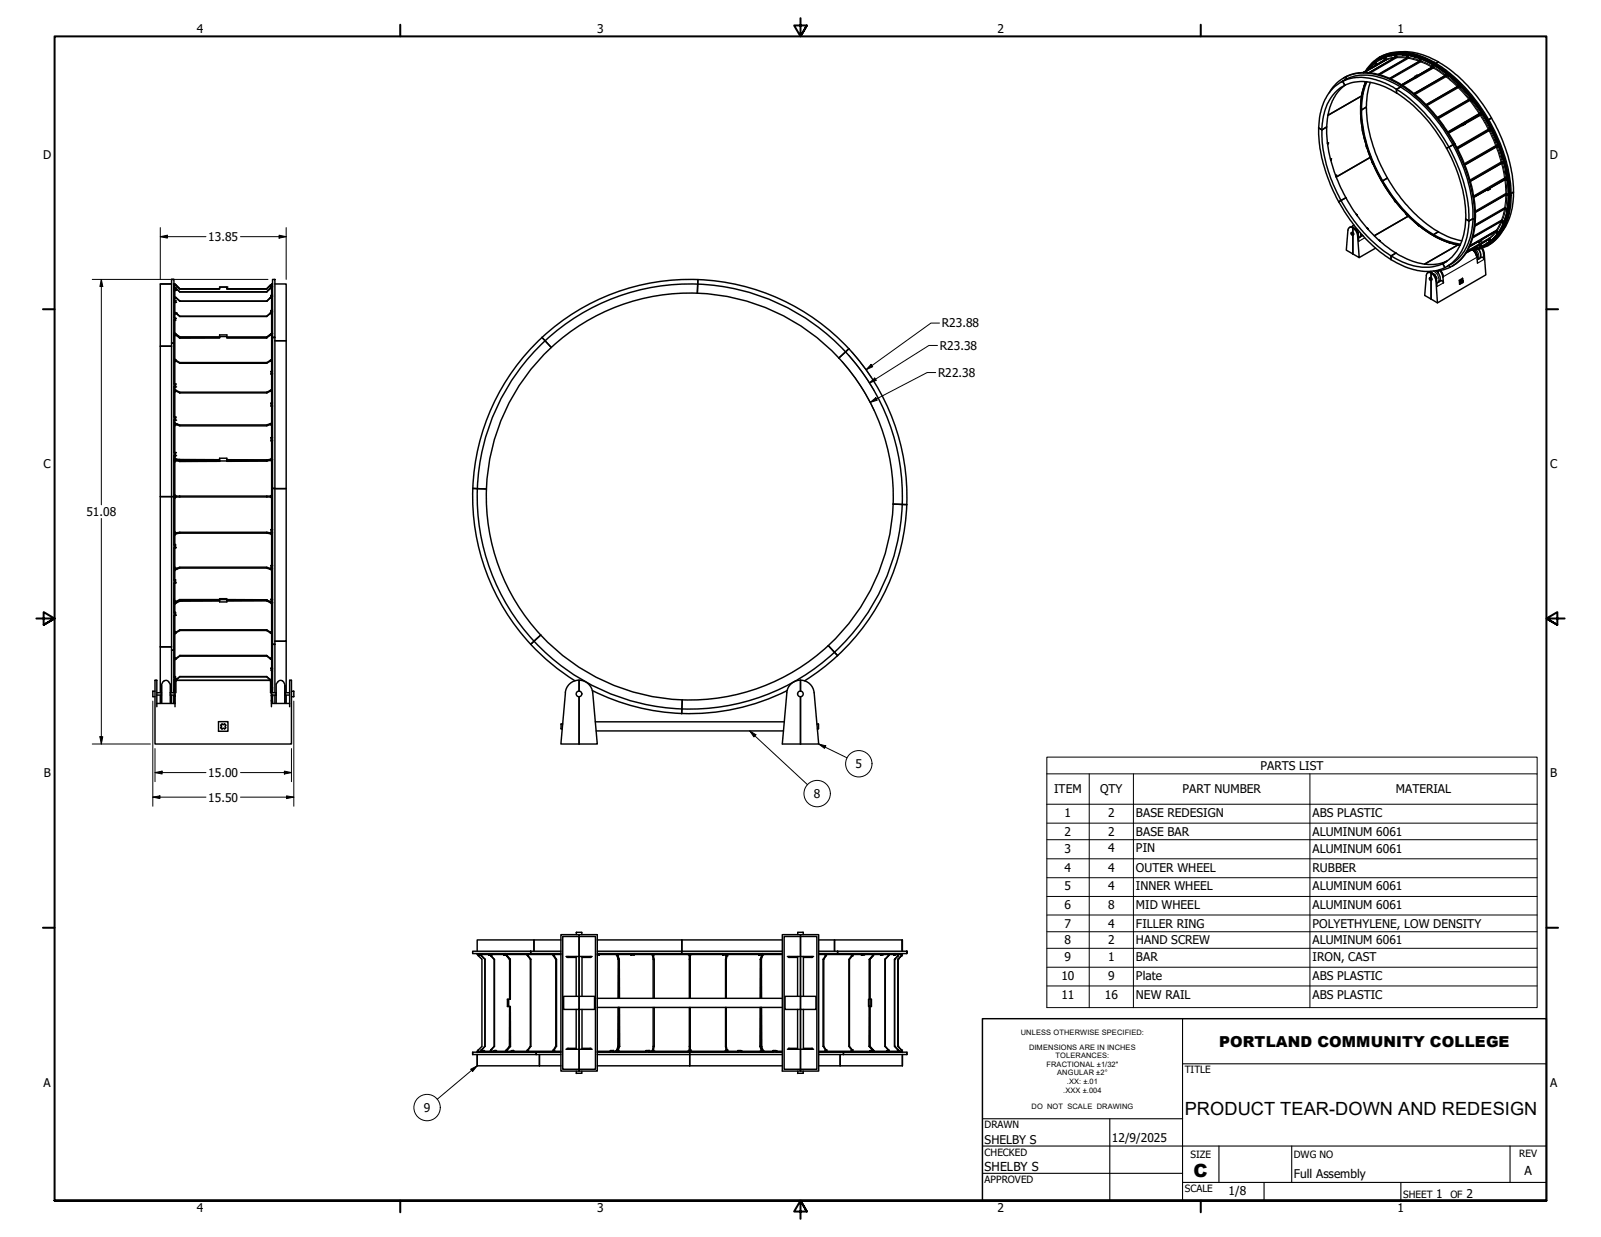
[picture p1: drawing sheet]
<svg xmlns="http://www.w3.org/2000/svg" width="559mm" height="432mm" viewBox="0 0 559 432" stroke-linecap="round" stroke-linejoin="round" font-family="sans-serif">
<defs><g id="words">
<g font-size="6.3">
<text x="413.5" y="389.4">PRODUCT TEAR-DOWN AND REDESIGN</text>
<text x="416.6" y="410.9">C</text>
</g>
<text font-size="5.3" x="425.5" y="365.4">PORTLAND COMMUNITY COLLEGE</text>
<g font-size="4.3">
<text x="343.7" y="408.7">SHELBY S</text>
<text x="532.1" y="410.2">A</text>
</g>
<g font-size="4.2">
<text x="68.7" y="11.7">4</text>
<text x="208.4" y="11.7">3</text>
<text x="348.1" y="11.7">2</text>
<text x="487.8" y="11.7">1</text>
<text x="15.1" y="55.5">D</text>
<text x="540.9" y="55.5">D</text>
<text x="72.7" y="84.1">13.85</text>
<text x="328.7" y="114.3">R23.88</text>
<text x="328" y="122.1">R23.38</text>
<text x="327.4" y="131.6">R22.38</text>
<text x="15.2" y="163.4">C</text>
<text x="541" y="163.4">C</text>
<text x="30.2" y="180.1">51.08</text>
<text x="298.6" y="268.1">5</text>
<text x="440" y="268.8">PARTS LIST</text>
<text x="15.3" y="271.4">B</text>
<text x="72.7" y="271.2">15.00</text>
<text x="541.1" y="271.4">B</text>
<text x="72.7" y="279.8">15.50</text>
<text x="284.1" y="278.6">8</text>
<text x="368" y="276.9">ITEM</text>
<text x="384" y="277">QTY</text>
<text x="412.7" y="276.9">PART NUMBER</text>
<text x="487.2" y="276.9">MATERIAL</text>
<text x="371.6" y="285.1">1</text>
<text x="386.8" y="285.2">2</text>
<text x="396.5" y="285.2">BASE REDESIGN</text>
<text x="458.1" y="285.2">ABS PLASTIC</text>
<text x="371.6" y="291.8">2</text>
<text x="386.8" y="291.8">2</text>
<text x="396.5" y="291.8">BASE BAR</text>
<text x="458.1" y="291.8">ALUMINUM 6061</text>
<text x="371.6" y="297.6">3</text>
<text x="386.8" y="297.6">4</text>
<text x="396.5" y="297.6">PIN</text>
<text x="458.1" y="297.6">ALUMINUM 6061</text>
<text x="371.6" y="304.2">4</text>
<text x="386.8" y="304.2">4</text>
<text x="396.5" y="304.2">OUTER WHEEL</text>
<text x="458.1" y="304.2">RUBBER</text>
<text x="371.6" y="310.8">5</text>
<text x="386.8" y="310.8">4</text>
<text x="396.5" y="310.8">INNER WHEEL</text>
<text x="458.1" y="310.8">ALUMINUM 6061</text>
<text x="371.6" y="317.4">6</text>
<text x="386.8" y="317.4">8</text>
<text x="396.5" y="317.4">MID WHEEL</text>
<text x="458.1" y="317.4">ALUMINUM 6061</text>
<text x="371.6" y="323.8">7</text>
<text x="386.8" y="323.8">4</text>
<text x="396.5" y="323.8">FILLER RING</text>
<text x="458.1" y="323.8">POLYETHYLENE, LOW DENSITY</text>
<text x="371.6" y="329.7">8</text>
<text x="386.8" y="329.7">2</text>
<text x="396.5" y="329.7">HAND SCREW</text>
<text x="458.1" y="329.7">ALUMINUM 6061</text>
<text x="371.6" y="335.5">9</text>
<text x="386.8" y="335.5">1</text>
<text x="396.5" y="335.5">BAR</text>
<text x="458.1" y="335.5">IRON, CAST</text>
<text x="370.5" y="342.1">10</text>
<text x="386.8" y="342.1">9</text>
<text x="396.5" y="342.1">Plate</text>
<text x="458.1" y="342.1">ABS PLASTIC</text>
<text x="370.5" y="348.6">11</text>
<text x="385.6" y="348.7">16</text>
<text x="396.5" y="348.6">NEW RAIL</text>
<text x="458.1" y="348.7">ABS PLASTIC</text>
<text x="15.2" y="379.3">A</text>
<text x="541" y="379.3">A</text>
<text x="148" y="388.2">9</text>
<text x="343.7" y="399.2">SHELBY S</text>
<text x="388.1" y="398.7">12/9/2025</text>
<text x="451.6" y="411.2">Full Assembly</text>
<text x="428.8" y="417">1/8</text>
<text x="501.3" y="418.3">1</text>
<text x="511.8" y="418.3">2</text>
<text x="68.7" y="423.2">4</text>
<text x="208.4" y="423.2">3</text>
<text x="348.1" y="423.2">2</text>
<text x="487.8" y="423.2">1</text>
</g>
<g font-size="3.5">
<text x="413.5" y="374.6">TITLE</text>
<text x="343.7" y="393.8">DRAWN</text>
<text x="343.7" y="403.4">CHECKED</text>
<text x="415.5" y="404.1">SIZE</text>
<text x="451.6" y="404.1">DWG NO</text>
<text x="530.3" y="404">REV</text>
<text x="343.7" y="412.9">APPROVED</text>
<text x="413.5" y="416.1">SCALE</text>
<text x="489.7" y="418.3">SHEET</text>
<text x="506.2" y="418.3">OF</text>
</g>
<g font-size="2.6">
<text x="356.3" y="361.4">UNLESS OTHERWISE SPECIFIED:</text>
<text x="359.2" y="366.5">DIMENSIONS ARE IN INCHES</text>
<text x="368.4" y="369.4">TOLERANCES:</text>
<text x="365.3" y="372.4">FRACTIONAL ±1/32&quot;</text>
<text x="369" y="375.4">ANGULAR ±2°</text>
<text x="371.1" y="381.4">.XXX ±.004</text>
<text x="372.4" y="378.4">.XX: ±.01</text>
<text x="360" y="387.3">DO NOT SCALE DRAWING</text>
</g>
</g></defs>
<!-- layer: Visible (ANSI) -->
<g fill="none" stroke="#000" stroke-width=".51">
<path d="M481.6 19.9l-.2 .2 .4 .7M481.6 19.9a18.1 18.1 0 0 1 17 .8l2 1.1M481.6 19.9l-.2 .2M483.5 19.9l-1.7 .9M483.5 19.9l-.1 .1M485.5 19.2h.4l-.4 .2zM485.5 19.3l-3.5 1.3M485.5 19.4l-2.1 .6M485.5 19.3l-2 .6M485.9 19.3l-.4 .1h.4M485.9 19.2h.2l-.2 .1M486 19.2l3.6-.1z"/>
<path d="M486 19.1l-.5 .1M487 19.4l.4-.2-.4 .2M487 19.4l-.3 .8-8.9 5.2M487 19.4h.1M487 19.4l-.1 .8-9.1 5.2M488.6 18.1a22.8 22.8 0 0 1 13.4 3.5M489.5 19.2h.4zM489.5 19.1l-3.6 .2M489.6 19l.3 .2h-.4zM489.6 19l-3.5 .2M490 19.1h.1M489.9 19.1l.2-.2-.1 .2"/>
<path d="M490 19.1l-.1 .1M490 19.1l3.8 .8M490 19.1l3.9 .7M490.1 18.9l-.5 .1M491.1 19.4l.4 .1-.3 .1M491.1 19.5h.1M491.1 19.5l.1 .1M491.1 19.5l-.3 .9M491.2 19.6l-.3 .8M493.9 19.8l.4 .1-.1 .2zM493.9 19.8h.6M494 19.7l-3.9-.6 3.8 .7"/>
<path d="M494.3 19.9l.2-.1-.2 .2M494.5 19.9l3.1 1.2 2.5 1.3M468.6 28.4a16.4 16.4 0 0 0-8.2 14l-.2 2.2M468.6 28.4a18.5 18.5 0 0 1 16.9 1.6l1.9 1.2M468.6 28.4l.8 1.4M469.4 29.8a15.6 15.6 0 0 0-7.8 12.6l-.2 2.9M469.4 29.8a17.1 17.1 0 0 1 15.4 1.2l2.6 1.4M469.6 29.7a17.3 17.3 0 0 0-6.5 13.9l-.1 .7M469.6 26.9l.4 .7-1.4 .8M469.6 26.9l-3 2.1-1.5 1.5-1.2 1.9M469.6 26.9a19.1 19.1 0 0 1 17.3 1.7l2 1.1M469.6 26.9l.4 .7"/>
<path d="M469.9 26.7l-1 .5M469.9 26.7a18.2 18.2 0 0 1 16.6 1.4l2.6 1.5M469.9 26.7l-.3 .2M470 27.6l-2.1 1.2M470 27.6a18.5 18.5 0 0 1 16.9 1.6l2 1.2M470 27.6l-1.4 .8M475 38.2l.2 .2M475.2 38.4a50.7 50.7 0 0 0 7.4 24.7M475.2 33l.1 .1M475.3 33.5a35.3 35.3 0 0 0 .3 11.8M475.3 32.6h.1M475.4 33.4a37.8 37.8 0 0 0 .3 11.9l-.7-7.1"/>
<path d="M475.4 32.6l.2 .1-.2 .4zM475.4 33.1l-.1 .4-11.8 6.8 11.8-6.8M475.4 33.1l-.1 .4M475.4 33.4l-.1 .1M475.4 33.1l-.4 5.1M475.4 33.1v.3M475.6 32.5l1-3.6-1 3v.8M475.7 32.6l-.3 .5M476.4 28.8l.1 .1M476.6 28.5l.2 .1-.3 .3zM476.9 37.4a53.2 53.2 0 0 0 7.4 24.8M476.9 37.4l-1.7 1"/>
<path d="M476.9 28.5l-.1 .1M476.9 28.6l-.2 .3M477.1 28.6l-1.4 4.2-.5 5.6M477.2 24.4l-.1 .2M477.3 24.5l-1.4 .8M477.3 24.5l-1.5 .8M477.4 24.4l-1.5 .9M477.4 24.1l-.3 .2M477.4 24.1l.1 .3M478.3 28.8l-1.1 4.3-.3 4.3M478.4 23.9l-1.1 .6M478.4 23.9l-.1-.3-.9 .5"/>
<path d="M480.1 22.1l-.1 .8-1.6 .9M480.1 22h.1M480.1 22l-.2 .9M480.4 21.9l-.3 .1M481.4 20.1a17.5 17.5 0 0 1 16.2 .4l2.7 1.4M481.4 20.1l-2.7 2-2.1 2.8M481.4 20.1l.4 .7M481.8 20.8l-.4-.4-.9 .6-2 1.7-1 1.3M481.8 20.2l.2 .4M482 20.6l-.3-.3a17.7 17.7 0 0 1 16.4 .7l2 1v.5l-2.5-1.4-3.2-1.2 3.3 1.3 2.6 1.4M482 20.6h.1M483 21.1l-4.6 2.8"/>
<path d="M483.1 21.1h-.1M483.2 21.1l-4.8 2.8M483.2 20.3h.1M483.2 20.3l-.1 .8M483.3 20.2l-.1 .9M483.4 20l-3.2 1.8-1.9 1.8-1.2 .7 .2 .2M483.4 20l-.2 .3M483.4 20v.1M483.4 20.2l-.2 .9M483.4 20.1h.3zM483.4 20.1v.1M483.4 20.1l-.2 .2"/>
<path d="M486.7 20.2h.2M487.4 32.4a53.3 53.3 0 0 1 17.5 19.4M487.4 31.2a53.7 53.7 0 0 1 18.3 20.2M487.4 31.2v1.2M488.9 30.4a55.7 55.7 0 0 1 18.2 20.1M488.9 29.7a56.8 56.8 0 0 1 18.7 20.7M488.9 29.7v.7l-1.5 .8M488.9 29.7v.7M488.9 30.4l-1.5 .8M489.1 29.6a55.4 55.4 0 0 1 18.7 20.6M489.1 29.6l-.2 .1M490.8 20.4l-9.7 5.6"/>
<path d="M490.8 20.4h.1M490.9 20.4l-9.7 5.6M493.7 27l-4.4 2.7 4.5-2.6 .2 .1 1-.8-1 .6M493.7 27l-4.4 2.6M493.7 26.7l.3 .3M493.9 20h.4M493.9 20l.4 .1M493.9 27.1l-4.5 2.6M494 27v.2M494.3 20h.1M494.3 20l2.6 1 3.4 1.7M495 26.4l-.4-.2-.9 .5v.3"/>
<path d="M495.1 21.5l.1 .1M495.2 21.5l-10.1 5.9M495.5 20.7v-.2l.4 .2h-.3M495.5 20.7l-.4 .8-10.1 5.9M495.5 20.7h.1M495.6 20.7l-.4 .8M499.5 23.6l.1 .1-4.7 2.7 4.8-2.6M499.5 23.6l-4.6 2.8M499.7 23.8l-4.7 2.7M500 22.8l-.1-.2 .4 .2M500 22.8l-.5 .8M500.1 22.9l-.5 .8"/>
<path d="M500.3 22.7l-.3 .1M500.3 22.9l-.6 .9M500.3 22.8l.2 .1h-.2M500.3 22.8v.1M500.3 22.7l5 3.4M500.3 22.7v.1M500.3 21.9a55.7 55.7 0 0 1 19 20M500.3 22.6l5 3.4M500.3 21.9v.7M500.3 22.6v.1M500.6 22.7l4.8 3.3M500.6 22.7l4.7 3.3"/>
<path d="M500.6 22.7v-.3a53.8 53.8 0 0 1 18.4 19.4l-.3 .1-4.5-6.7 3 4.2M500.6 21.8l-.3 .1v.7M500.6 21.8a54.9 54.9 0 0 1 19 20M500.6 21.8l-.3 .1M502 21.6a54.2 54.2 0 0 1 18.6 19.6M502 21.6l-.8 .5M504 26.6l.1 .1M504.6 25.9v-.2l.4 .3h-.4M504.6 25.9l-.6 .7-10.5 6.1M504.6 25.9v.1M504.6 26l-.5 .7-10.5 6.1M505.3 26l.3 .5z"/>
<path d="M505.3 26l.5 .2M505.7 26.4h.1M505.7 26.4l-.5-.2 .4 .3M505.7 26.4l.1-.2-.1 .2M505.7 26.4l4 3.7M505.8 26.4l4 3.6M508.3 30.5l.1 .1M509 29.8v-.3l.4 .5-.3-.1M509 29.8l-.6 .7-10.6 6.1M509 29.8l.1 .1M509.1 29.9l-.7 .7-10.5 6.1M509.6 30.2l.4 .3"/>
<path d="M509.7 30l.3 .5zM509.8 30l-4-3.6 4.4 4M510 30.5h.1M510 30.5l3.8 4.3M510.1 30.4l-.1 .1M510.2 30.4l3.6 4.3M510.2 30.4l3.7 4.3M512.4 35l.1 .1M512.5 35.1l-10.6 6.2M513.1 34.4v-.3l.4 .5-.3-.1M513.1 34.4l-.7 .6-10.6 6.1M513.1 34.4l.1 .1"/>
<path d="M513.2 34.5l-.7 .6M513.7 34.9l.1-.2 .4 .5-.2 .1zM513.7 34.9l.4 .3M513.8 34.7l.5 .4M514.1 35.2h.1M514.1 35.2l3 4.3M514.2 35.2l.1-.1-.2 .1M514.3 35.1l4.5 6.7M516.1 39.9l-.1 .1M516.8 39.4v-.2l.2 .4M516.8 39.4l-.7 .5M516.8 39.4l.3 .1"/>
<path d="M516.9 39.6l-.8 .5M517 39.8l-.8 .5M517 39.6l.3 .3-.3-.1M517 39.6v.2M517.1 39.5l5.1 9 .3 .5-.2 .1M517.1 39.5l-.1 .1M517.2 39.4l2.7 4.5 2.2 4.6M517.2 39.4l-.1 .1M460.2 44.6a52.4 52.4 0 0 0 7 25.8M460.2 44.6l1.2 .7M461.4 45.3a49.1 49.1 0 0 0 6.7 24.7M463 44.3a50.6 50.6 0 0 0 6.8 24.7"/>
<path d="M463 44.3l-1.6 1-1.2-.7M463 44.3l-1.6 1M463.4 49.8v.6zM463.4 50.4v.1M464.4 55.5h.1M464.4 55.4l.2 .6zM464.5 56h.1M475.4 45.4h.1M475.5 45.4l.2 .4zM475.7 45.8l1.2 5.1M475.7 45.3l1.3 5.6M476.8 51l.3 .5z"/>
<path d="M476.9 51h.1M476.9 51.5l1.4 3.4M477.1 50.9v.6M477.2 51.4l1.9 5.2zM478.3 54.9l.7 1.7h.2h-.2M478.3 54.9l-11.9 6.9M478.4 54.9h-.1M478.9 56.7h.1M478.9 56.7l.4 .4-.2 .1zM479.2 56.6l.1 .5M479.2 57.1a67.7 67.7 0 0 0 7.6 12.9M479.4 57.1a61.5 61.5 0 0 0 7.5 12.9 58.9 58.9 0 0 1-7.5-12.9z"/>
<path d="M504.9 51.8a49.6 49.6 0 0 1 6.7 24.7M505.7 51.4a51.8 51.8 0 0 1 7 25.8M505.7 51.4l-.8 .4M507.1 50.5a51.8 51.8 0 0 1 7 25.8M507.1 50.5l-1.4 .9M507.6 50.4a53.8 53.8 0 0 1 7.1 26.3M507.6 50.4l-1.9 1M507.6 50.4l-.5 .1M507.8 50.2a53.4 53.4 0 0 1 7.1 26.3M507.8 50.2l-.2 .2M510.2 43.4l-4.7 2.9M510.2 43.4l-4.8 2.8"/>
<path d="M510.3 43.3l.3 .4M510.3 43.6l-4.8 2.8M510.6 43.7l.9-.5-1 .6-.2-.3-4.8 2.8M510.6 43.7l-.1 .1M511.2 42.7l-1 .7M511.2 42.7l.3 .5M516 40l-4.7 2.9 4.8-2.8 .1 .2M516 40l-4.8 2.8M516.2 40.3l-4.8 2.7M519.1 42.4l3.1 6.1M519.2 45.5l.1 .2M519.3 41.9a56.8 56.8 0 0 1 7.9 26.4"/>
<path d="M519.6 41.8l-.7 .4 .4-.3M519.6 41.8a54.3 54.3 0 0 1 7.8 26.4M519.6 41.8l-.3 .1M520.1 45.1v-.3l.3 .6-.3-.1M520.1 45.1l-11.5 6.6M520.1 45.1v.2M520.1 45.3l-11.4 6.5M520.6 41.2a53.2 53.2 0 0 1 7.7 25.9M520.6 41.2l-1 .6M521.8 51.2v.2M521.8 51.2l-10.6 6.2M521.9 48.6h.2l.2 .5h-.2z"/>
<path d="M522.1 48.5l-.2 .1 .2 .5M522.1 48.5l-3.1-6.1 .3-.1a54.9 54.9 0 0 1 7.6 25.6l-.3-.1M522.1 48.5h.1M522.2 49.1l2 5.4M522.4 49.1l1.9 5.3M522.4 49l1.9 5.4M522.7 50.9v-.3l.3 .6-.3-.1M522.7 50.9v.2M522.7 50.9l-.9 .3M522.7 51.1l-.9 .3-10.6 6.1M523.7 57v.1M523.7 57l-10.6 6.1"/>
<path d="M524.1 54.5h.2l.1 .5-.1 .1zM524.2 54.5l.1 .6M524.3 54.5l.3 .4-.2 .1M524.3 54.4l-.1 .1M524.4 55.1l1.3 5.3M524.6 54.9l1.2 5.4M524.6 56.8h.1M524.6 56.8l-.9 .2M524.6 56.8l.1-.3 .2 .6-.2-.1M524.6 56.8l.1 .2M524.7 57l-1 .1-10.5 6.1M466.2 61.2l.2 .5z"/>
<path d="M466.2 61.2h.1M466.4 61.7h-.1M467.2 70.4a55.4 55.4 0 0 0 18.3 20.2M468.1 70a52.8 52.8 0 0 0 17.4 19.3M468.1 70l-.9 .4M469.8 69a51.9 51.9 0 0 0 17.4 19.3M469.8 69l-2.6 1.4M469.8 69l-1.7 1M470.9 79.5a2.45 2.45 0 0 1 2.9 2.4l.6 8-4.5-2.6 .6-7zM471 79.4l.5-.2 .9 .2M472.4 79.4l-.2 .2v1.5M472.4 79.4l.7 .5 .7 1.2 .4 3.2"/>
<path d="M472.6 78.5l-.7 .7M472.9 79.8l.7 .7 .4 1.2M473.4 74.8h.1M473.5 74.8l.3 .4zM473.7 75.2h.1M477.2 79.6l.4 .4zM477.2 79.6h-.1M482.6 63.1a52.2 52.2 0 0 0 17.7 18.8M482.6 63.1l-.2 .1M484.3 62.2a52.1 52.1 0 0 0 17.7 18.7M484.3 62.2l-1.7 .9M486.7 70.1l.2-.1 .3 .4-.2 .1z"/>
<path d="M486.9 70l.5 .4h-.2M487.3 70.4l3.6 4.1M487.3 70.4l3.4 4.2M487.4 70.4h-.1M490.7 74.7l.5 .2zM490.8 74.5l.4 .4M491.2 74.9l3.8 3.5M491.2 74.9l.4 .5M491.2 74.9l.5 .5M491.3 74.9h-.1M491.6 75.4l3.3 3.1M491.6 75.4l-11.9 6.9"/>
<path d="M491.7 75.4l3.3 3M491.7 75.4h-.1M494.9 78.6h.1M495 78.4l.3 .5zM495 78.4l.4 .3M495.2 78.9h.1M495.5 78.8l4.8 3.4M495.5 78.8a32.4 32.4 0 0 0 10.4 5.8M495.5 78.8l-.1 .1a32.9 32.9 0 0 0 10.5 5.8M495.5 78.7v.1M511.6 76.5a17.7 17.7 0 0 1-6.6 14.7l-1.4 .8M511.6 76.5l1.1 .7"/>
<path d="M512.7 77.2a18.7 18.7 0 0 1-6.5 15.1l-1.9 1.1M514.1 76.3a18.5 18.5 0 0 1-7.2 15.6l-1.9 1.1M514.1 76.3l.6 .4M514.1 76.3l-1.4 .9M514.7 76.7a19.1 19.1 0 0 1-7.1 15.8l-1.5 .8M514.7 76.7l-.6-.4-1.4 .9M514.9 76.5a19.7 19.7 0 0 1-6.4 15.3l-1.6 1.1M514.9 76.5l-.2 .2M519 66.2l-4.6 2.6M519 66l-4.6 2.6M519.2 66l.1 .5M519.9 65.5h.1"/>
<path d="M520 65.5l-1 .5M520.1 65.5l.1 .5-.9 .5-.3-.1v-.3l-4.6 2.7 4.6-2.8M523.7 77.4l-9.7 5.6M523.7 77.4l.9 .1M523.7 77.3v.1M524.6 78.4l-1.6 2.8M524.6 77.5v.1M524.6 78h.2l-.3 .4zM524.6 78l-.1 .4M524.6 78l-.2 .4M524.6 78.4l-1.8 3.1M524.7 78h-.1"/>
<path d="M524.7 78.4l-1.8 3.1M524.7 77.5l.2-.3-.3 .4M524.7 77.5l-1-.2-9.7 5.6M524.7 77.5l-.1 .1M524.8 78l-.2 .4M524.8 77.9l.2 .1M524.8 62.6l-4.7 2.9 4.8-2.6M524.8 77.9l-.1 .1M524.8 62.6l-4.9 2.9M524.9 73.1l-10.1 5.8M524.9 73.1l.9 .1M524.9 73v.1"/>
<path d="M524.9 62.9l-4.8 2.7M525.3 68.1v.1M525.6 60.4l.2 .5zM525.7 60.4v.5M525.8 60.4l.2-.1 .1 2.3M525.8 73.1l-.9-.1-10.1 5.8M525.8 62.8l-.9 .1M525.8 73.2h.1M525.8 73.1h.1M525.8 73.6v.4l.2-.3M525.8 73.1l.2-.3-.2 .4M525.8 73.1v.1"/>
<path d="M525.8 62.5l.1-.3 .1 .3M525.8 62.5l-1 .1M525.8 62.5l.3 .1M525.8 62.6l-1 .1M525.9 73.7h.2l-.3 .4zM525.9 74.1l-1.2 3.9M526 60.3l-.3 .1M526 60.8l.7 7M526 74.1l-1.2 3.8M526 62.5v.4l-.2-.1M526 62.5l-.2 .3M526 62.5l.1 .1"/>
<path d="M526 74l-1.1 3.9M526.1 73.6l.5-5.3 .3 .2a20.8 20.8 0 0 1-5.4 15.1l-2.2 1.7-.3-.4M526.1 73.7l-.1 .4M526.1 73.6h.1M526.1 62.6l.4 6.2-.5 4.9M526.1 73.6l-.1 .1M526.2 62.5l-.3-1.7 .7 7M526.2 68.1l.2-.3v.5l-.2-.1M526.2 68.2h-.9l-10.4 6M526.2 68.1h-.9l-10.4 5.9M526.2 68.1v.1M526.2 62.5a32.1 32.1 0 0 1-.1 11.1"/>
<path d="M526.2 62.5l-.1 .1M526.6 67.8l.3 .1M526.7 68.3l-.5 5.2M527.2 68.3a20.8 20.8 0 0 1-6.1 16.2l-1.8 1.2M527.4 68.2l-.2 .1-.6-.3 .6 .3M527.4 68.2a20.8 20.8 0 0 1-6 16.1l-2.1 1.4M527.4 68.2l-.2 .1M528.3 67.1a22.6 22.6 0 0 1-3.7 13.3M528.3 67.1l-.9 .5M55.9 99.1h4h-4v21.7h4h-4v52.6h4.8v-53.6h-.8v53.6h.8v53.5h-.8v-53.5h-4v52.4M59.9 97.5h.8v22.3h-.8zM59.9 97.5h.8"/>
<path d="M60.7 99.1v1.7M60.7 99.1h.3v1.7h-.3M61 99.4l.5 .2M61 99.4h.3M61.3 99.4l1.4 1.4h13.9h-13.9M61.3 99.4l1.4 1.4M94.5 99.4h.3M94.5 99.4l-1.4 1.4M94.8 99.4l-.4 .2M94.9 99.9h.2M94.9 99.8h.2M95.1 97.5h.8v20.3h-.8z"/>
<path d="M95.1 99.1h-.3v.7M95.9 99.1h4v19.8h-4h4v51.7h-4h4v53.2h-4h4v18M243.6 97.6l-.2 4.8M472.2 82v6.6M473.2 80.1l.7 1.2M473.4 80.3h-.1M473.6 80.6v.1M475.2 82.2h.4M475.3 81.9a1.2 1.2 0 0 1-1.1 1M477.5 80h.1M480.1 86.6l-5.7 3.3M481.3 83.8h.1"/>
<path d="M481.3 83.8l.5 .3zM481.6 84.1h.1M481.8 84.1v.1M485.5 89.3a20.3 20.3 0 0 0 16.6 3.3l1.5-.6M485.5 90.6a21.5 21.5 0 0 0 16.8 3.6l2-.8M485.5 89.3v1.3M487.2 88.3a19.8 19.8 0 0 0 16.9 3.3l1-.5M487.2 88.3l-1.7 1v1.3M487.2 88.3l-1.7 1M498.3 95.2l.4-.2 1 .2M499.3 94.7l-.1 .3M499.5 97.9v6.5"/>
<path d="M499.7 95.2l-.2 .1v1.6M499.7 95.2l1.4 1.7 .5 3.1M500.3 95.6l.8 .9 .2 1M500.3 82.2l5.6 2.4M500.3 81.9l5.8 2.6 3.7 .7M500.3 81.9v.3M500.5 95.9l.7 1.2M500.8 96.2v.1M501 96.7h.1M501.1 94.5a2.86 2.86 0 0 1 1.1 3.9l-.7 .3M502 94.6v.7M502 80.9l4.5 2.2 3.7 1"/>
<path d="M502 80.9l-1.7 1M502.5 94.4l.9 1.4 .2 .8M502.7 94.4l.8 1.3 .1 .8M502.8 94.4l.6 .9 .3 1.3M503.6 92l1.3-.8-1.3 .8 .7 1.4M503.6 96.6h.1M503.6 92l.7 1.4M503.6 96.6l.2 2.1a.86 .86 0 0 0-1.3-.7M503.6 96.5v.1M503.6 96.5l.1 .1M503.7 96.6h-.1M505.8 92.6l.3 .7"/>
<path d="M505.8 84.8h.1M505.9 84.6l.3 .3zM505.9 84.6h.5l-.1 .2M506.1 93.3l-2 .8-2.8 .5M506.2 84.9v.1M506.4 84.6l.1 .2M506.5 84.8l3.2 .7-.7-.1M506.5 84.8l2.5 .6M506.5 84.8l2.4 .7M508.9 85.5h.7M508.9 85.5l-11.7 6.7M509 85.4l-.1 .1"/>
<path d="M509.3 97.9l1.2-.7 .1 1.4-1.1 .7zM509.7 98.3l-.1 .3 .4 .1M509.8 98.3h.1M509.8 98l.2-.2 .4 .2M510 98v.1M510 98.7h-.1M510 98.7h.1M510 98l-.2-.1-.2 .3 .2 .2M510.2 98.6l-.2 .1M510.2 98.6h.1M510.2 98.5l.1 .1M510.3 98.5v.1"/>
<path d="M510.3 98.2h.1M510.4 98.3h.1M510.4 98l-.1 .2M510.4 98.4l-.1 .2M510.4 98.2l.1 .1M510.5 98v.1M510.5 97.2v1.4l-1.1 .6M510.5 98.6h.1M513.6 87l.2 .1M513.7 87.1l3.3-.7 2-.9-3 1.2-2.2 .4M513.8 87.1l1.1 1 .5 1.8a3.5 3.5 0 0 0-1.6-2.8M513.8 87.1l-2.1 1.2"/>
<path d="M514.2 87.4a2.02 2.02 0 0 1 1.2 2.2M514.3 87.5l.8 .8 .3 1M514.5 86.6h.4zM514.5 86.6l-.3 .1M514.5 86.6h.1M514.6 87.3a2.55 2.55 0 0 1 1 2.6M514.8 86.6h-.3M514.8 86.6h.1M514.9 87.9l.2 .5v-.2M514.9 86.5l-.4 .1M515 86.5l-.1 .1M515.3 88.8l-.1-.2v.2"/>
<path d="M515.3 89.1l.1 .1M515.6 89.8l.1 2.1M515.9 84.3l-3 1.7M516.1 87a2.18 2.18 0 0 1-.2 3.5l-.3 .1M516.1 84.2v.1M516.1 84.2l-3.1 1.8 3-1.7M516.1 84.2l-3.1 1.8M516.1 85.5l.8 .4M516.1 87v.1M516.2 85.5l.7 .4M516.3 84.5l-.2 .2M517 83.7l.1 .2-.8 .6-.2-.2"/>
<path d="M517.1 86.7l.7 1.6 .2 2.3a.86 .86 0 0 0-1.3-.7M517.1 83.9l-1 .8-.1-.4M517.2 85.7l-.3 .2M517.4 86.6l.6 1.7 .6 7.6-16.9 9.8-2.2-1.3M518.7 85.1l.3 .4M518.9 85l.4 .7M518.9 85l-.1 .1M519 84.9l2.1-1.5 1.4-1.5-1.7 1.9-1.7 1.1M519 84.9l.4 .4M519.3 85.7l-2.5 1.1-2.6 .6M519.3 83.7l-.1 .1M520.1 84l-.9-.2-7.3 4.2"/>
<path d="M520.1 83.9l.3-.1-.3 .2M520.1 83.9l-.8-.2-7.4 4.2M520.1 83.9v.1M521.8 80.9l.9 .3M521.8 80.8l1 .3M521.8 80.8l-4.8 2.9M521.8 80.8l-4.8 3M522.5 81.9a12.6 12.6 0 0 1-7.6 4.7M522.5 81.9l-1.4 1.5-2.2 1.6M522.6 81.6l.2 .1-.4 .2zM522.8 81.5l-.4 .4 .2-.4M522.8 81.7l.1-.2-.3 .4"/>
<path d="M522.8 81.5h.1M522.8 81.1l.2-.2-.3 .3M522.8 81.1l.2 .1M523 81.2l-1.2-.3-4.8 2.8M523 81.2l-.2 .3M523 81.2l-.3 .3M60.7 105.5h.3v5.4h-.3zM60.7 101.3v3.5h.3v-3.5M60.7 116.5v1.9v-1.9h.3zM60.7 101.1h.3M60.7 101.3h.3M60.7 105.3h.3"/>
<path d="M60.7 111.6h.3M60.7 101.3v.4M61 100.8l.3 .5zM61 104.8l.3 .7zM61 110.9l.3 .9-.3-.2zM61 101.3h.2l-.2 .2 .3-.2M61 105.5h.2l-.2 .2 .3-.2M61 111.8h.3M61 116.7v-.5l1.7 1.4M61 111.8h-.3v4.7M61 116.7v.5l.4-.2 1.3 1M61 116.7h.3v.3"/>
<path d="M61 111.8v22.2h-.3v-17.5M61 116.7h.3M61.3 116.5v.2M61.3 116.7l1.4 1.1M61.4 100.5h-.4v.1h.4M61.4 103.8l-.4-.1v.4l.4-.2M61.4 103.8v.1M61.4 100.5v.1M61.4 100.5l.1 .2M61.4 103.8l.1 .1M61.4 103.9l1.3 1.3M61.5 109.3l-.5-.3v.7l.5-.3"/>
<path d="M61.5 109.3l1.2 1.1h30.4l1.3-1.1M61.5 109.4l1.2 1.1h30.4l1.3-1.1M61.5 109.3v.1M61.5 100.6l1.2 1.3M61.5 103.9l1.2 1.1M62.6 100.7l.1 .1M62.7 101.9h30.5M62.7 101.8h30.5M62.7 100.8h13.9v-.6h2.6v.6h13.9M62.7 117.8h13.9h-13.9v.2M62.7 101.9h.1M62.7 105.1v.1"/>
<path d="M62.7 110.4v.1M62.7 117.6v.2M62.7 117.6h13.9M76.6 100.2h2.6M76.6 117.5v-.6h2.6v.6M79.2 100.8h13.9zM79.2 117.7h13.9M93.1 118h-13.9v-.5h-2.6v.5h-13.9M93.1 117.8h-13.9h13.9v.2M93.1 101.9h.1M93.1 105.1v.1M93.1 110.4v.1"/>
<path d="M93.1 117.7v.1M93.2 100.7l-.1 .1M94.4 109.4l.4 .3M94.4 109.3v.1M94.4 100.6l-1.2 1.2M94.4 103.9l.4 .2M94.4 100.5l.4 .1M94.4 103.9l-1.2 1.3h-30.5M94.4 103.8l-1.3 1.3-30.4-.1M94.4 103.8v.1M94.4 100.5l-1.2 1.4M94.5 116.7h.3l-.3 .1"/>
<path d="M94.5 116.6v.1M94.5 116.7l-1.4 1.1M94.6 108.4l.3-.2-.3 .8zM94.6 103.1l.3-.2-.3 .6zM94.6 100l.3-.2-.3 .4zM94.6 103.5l.2 .1zM94.6 103.5h.2M94.6 100.2l.2 .1zM94.6 100.2h.2M94.8 108.9h-.2l.2 .2-.2-.1M94.8 116.3l-1.7 1.4M94.8 109l-.4 .3"/>
<path d="M94.8 100.5h-.4M94.8 103.7l-.4 .1M94.8 117.2l-.3-.4-1.4 1.2M94.8 100.2v2.7M94.8 103.5v4.7M94.8 108.9v20.6M94.8 108.9h.3M94.8 103.5h.3M94.8 100.2h.3M94.8 116.5h.3M94.9 108.7h.2M94.9 108.2h.2"/>
<path d="M94.9 103.3h.2M94.9 102.9h.2M189.2 117.8l3.2 3.5M189.2 117.8a75.8 75.8 0 0 1 107.1 4M189.2 117.8a75.8 75.8 0 0 0-24.2 52.7M243.4 102.3a71 71 0 0 0-51 19M243.4 102.3a71 71 0 0 1 63.9 46.3 71 71 0 0 1-18.2 76.8M499.5 104.4l-2.2-1.3 .5-7a1.13 1.13 0 0 1 .9-1 1.13 1.13 0 0 1 1.3 .6l1.1 2 .6 8M60.7 135h.3v10.5h-.3zM60.7 134.9h.3M61 134l.3 .1v1l-.3-.2zM61 135l.3 .1"/>
<path d="M61.4 125.7l-.4-.4v1l.4-.3M61.4 136.3l-.4-.5v1.1l.4-.4M61.4 126l1.3 .8h30.4l1.3-.8M61.4 125.7l1.3 .9h30.5l1.2-.9M61.4 136.3v.2M61.4 125.7v.3M61.4 136.3h.1M61.4 136.5h.1M61.5 136.3l1.2 .6M61.5 136.5l1.2 .7M62.7 126.6v.2M62.7 136.9v.3"/>
<path d="M93.1 126.6v.2M93.1 136.9v.3M94.4 136.5l.4 .4M94.4 126l.4 .3M94.4 136.5l-1.2 .7h-30.5M94.4 136.3l-1.2 .6h-30.5M94.4 136.3v.2M94.4 125.7v.3M94.6 129.7l.3-.2v.9l-.3 .2zM94.6 130.6h.2zM94.6 130.6h.2M94.8 125.3l-.4 .4"/>
<path d="M94.8 135.8l-.4 .5M94.8 130.6v10.1M94.8 130.6h.3M94.9 130.4h.2M94.9 129.5h.2M192.4 121.3a71 71 0 0 0-3.7 100.3M296.3 121.7l-3.5 3.3M296.3 121.8a75.8 75.8 0 0 1 20.2 54.3M60.7 146.6h.3v11.3h-.3zM60.7 159h.3M61 145.5l.3 .1v1.1l-.3-.1zM61 157.9l.3 .1v1.1l-.3-.1z"/>
<path d="M61 146.6l.3 .1M61 159.1h.3M61 159.1h-.3v1.8v-.4h.3h-.3v29.6h.3M61 159.1v31M61.5 147.9l-.5-.5v1.3l.5-.5M61.5 147.9l1.2 .4h30.4l1.3-.4M61.5 148.2l1.2 .5h30.4l1.3-.5M61.5 147.9v.3M62.7 148.3v.4M93.1 148.3v.4M94.4 148.2l.4 .5M94.4 147.9v.3"/>
<path d="M94.6 152.8l.3-.1v1.1l-.3 .1zM94.6 140.7h.3v1h-.3zM94.6 153.9h.2zM94.6 141.7l.2 .1zM94.6 153.9h.2M94.6 141.7h.2M94.8 159.8l-.4 .5-1.3 .2M94.8 147.4l-.4 .5M94.8 141.7v11M94.8 153.9v30.9M94.8 153.9h.3M94.8 141.7h.3"/>
<path d="M94.9 152.7h.2M94.9 140.7h.2M61 160.5v.8l.3-.5 1.4 .3M61 160.5h.3v.3M61 160.5h.3M61.3 160.1v.4M61.3 160.5l1.4 .2M61.4 173.2l-.4-.5v1.3l.4-.5M61.4 173.5h33M61.4 173.2h33M61.4 173.2v.3M62.7 160.4l-1.3-.2-.4-.5v.8"/>
<path d="M62.7 160.7h13.9h-13.9v.4M62.7 160.4v.3M62.7 173.2v.3M62.7 160.4l13.9 .1M76.6 160.9v-.9h2.6v.9M79.2 160.5h13.9M93.1 161l1.4-.3 .3 .5M93.1 161l-30.4 .1M93.1 160.7h-13.9h13.9v.3M93.1 160.5v.2M93.1 173.2v.3M94.4 173.5l.4 .5"/>
<path d="M94.4 173.2v.3M94.5 160.5h.3l-.3 .2M94.5 160.3v.2M94.5 160.5l-1.4 .2M94.8 172.7l-.4 .5M94.8 160.5h.3M165 170.5a75.8 75.8 0 0 0 35.7 67.2M165 170.5l4.7 .2M311.7 176l4.8 .1M316.5 176.1a75.8 75.8 0 0 1-24.2 52.8M60.7 191.3h.3v11.1h-.3zM60.7 190.2h.3"/>
<path d="M61 190.2l.3-.1v1.1l-.3 .1zM61 190.1h.3zM61 190.1h.2M61.4 186l-.4-.5v1.3l.4-.5M61.4 186v.3M61.4 186h.1M61.4 186.3h.1M61.5 198.4l-.5-.4v1.2l.5-.4M61.5 198.4l1.2-.4h30.4l1.3 .4M61.5 198.8l1.2-.5h30.4l1.3 .5M61.5 198.4v.4M62.7 186.1h30.5l1.2 .2"/>
<path d="M62.7 185.8h30.5l1.2 .2M62.7 185.8v.3M62.7 198v.3M62.7 185.8l-1.2 .2M62.7 186.1l-1.2 .2M93.1 185.8v.3M93.1 198v.3M94.4 198.8l.4 .4M94.4 198.4v.4M94.4 186.3l.4 .5M94.4 186v.3M94.6 197.4l.3 .1v1.1l-.3-.1z"/>
<path d="M94.6 184.8l.3 .1v1.1h-.3zM94.6 197.4h.2M94.6 184.8h.2M94.6 198.4h-.2M94.6 185.9l-.2 .1M94.8 186v11.4M94.8 198.6v10.6M94.8 197.4h.3M94.8 184.8h.3M94.9 198.6h.2M94.9 186h.2M94.9 184.9h.2"/>
<path d="M60.7 209.2v1.2h.3h-.3zM60.7 210.4v3.4h.3M60.7 210.4v-6.9h.3v10.3M60.7 202.5h.3M60.7 213.9h.3M61 202.5l.3-.1v1l-.3 .1zM61 213.9l.3-.1v1l-.3 .1zM61 213.7l.3 .1zM61 213.8h.2M61 210.2h.3v.4M61 210.2h.3M61.3 202.4h-.3"/>
<path d="M61.3 210v.2M62.7 209.9l-1.7 1v-.7M62.7 209.5h13.9h-13.9v.4M62.7 209.3l-1.4 .7-.3-.4v.6M62.7 209.3h13.9v.8h2.6v-.8M62.7 209.3v.2M62.7 219.8v.3M62.7 209.5l-1.4 .7M76.6 209h2.6v.3h-2.6zM76.6 209.8l-13.9 .1M79.2 209.3l13.9 .1M93.1 209.7l1.7 1.1"/>
<path d="M93.1 209.5h-13.9h13.9v.2M93.1 209.4l1.4 .7M93.1 209.4v.1M93.1 219.8v.3M93.1 209.7l-13.9 .1M93.1 209.5l1.4 .7M94.5 210.2h.2M94.5 210.1v.1M94.6 209.2l.3 .2v.9l-.3-.1zM94.6 209.2h.2M94.6 210.1h-.1M94.7 210.2l-.2 .2"/>
<path d="M94.8 210.3v23M94.8 209.2h.3M94.8 210.4h.3M94.9 210.3h.2M94.9 209.4h.2M55.9 225.8h4M55.9 225.8v16M58.9 238l.5 .8v6.8M58.9 238a1.47 1.47 0 0 0-1.8-.3 1.47 1.47 0 0 0-.7 1.6v6.2M60.7 236.5h.3M61 236.5l.3-.2-.3 .8zM61 237.1h-.3v4.7v-14.9h-.8v14.9"/>
<path d="M61 237v.6l.5-.2M61 237l.5 .2M61 237v4.8M61.1 237.8h.3h-.3v4M61.3 236.3h-.6v-21.4h.3v21.4M61.4 220.7l-.4-.4v1l.4-.3M61.4 229.8l-.4-.2v.7l.4-.2M61.4 221l1.3-.9h30.4l1.3 .9M61.4 220.7l1.3-.9h30.4l1.3 .9M61.4 229.8v.3M61.4 220.7v.3M61.4 237.5h33"/>
<path d="M61.4 229.8h.1M61.5 237.2l1.2-1h30.4l1.3 1M61.5 237.4l1.2-1.1h30.4l1.3 1.1M61.5 229.8l1.2-1h30.4l1.3 1M61.5 237.2v.2M62.7 229h30.5l1.2 1.1M62.7 228.8v.2M62.7 236.2v.1M62.7 229l-1.3 1.1M93.1 228.8v.2M93.1 236.2v.1M94.4 237.4l.4 .2"/>
<path d="M94.4 237.2v.2M94.4 237.5h-33v4.3h-.3M94.4 237.5v4.3h.3v-4h-.3M94.4 230.1l.4 .2M94.4 221l.4 .3M94.4 229.8v.3M94.4 220.7v.3M94.6 233.3l.3 .2v.7l-.3-.2zM94.6 233.3h.2M94.7 239.8l.1 .2M94.8 237l-.4 .2M94.8 220.3l-.4 .4"/>
<path d="M94.8 229.6l-.4 .2M94.8 234.1v5.9M94.8 233.3h.3M94.9 234.2h.2M94.9 233.5h.2M97 238l-.6 .8v6.8M97 238a1.43 1.43 0 0 1 1.8-.3 1.43 1.43 0 0 1 .6 1.7v6.1M186.4 223.8l-1.2 1.1M186.4 223.8a74.2 74.2 0 0 0 104.8 3.9M186.4 223.8a74.2 74.2 0 0 1 3.9-104.9 74.2 74.2 0 0 1 104.8 3.9 74.2 74.2 0 0 1-3.9 104.9M188.7 221.6a71 71 0 0 0 49.4 22.7M188.7 221.7l-2.3 2.1"/>
<path d="M202.1 237.5v3.8M279.4 237.5v3.8M289.1 225.4a71 71 0 0 1-51 18.9M289.1 225.4l2.2 2.3M291.3 227.7l1.1 1.2M292.3 228.9l-5.5 4.6-6 4.2M53.4 243.2h.7M54.1 241.3h-.8l.1 1.8M54.7 246.7v-9.2h-.6v22.2h47.6v-22.2h-.6v9.2M54.7 242.6l1.7 .1M54.7 245.6h6.4M54.7 241.8h1.6"/>
<path d="M55.9 242.6v3M56.4 241.7l-.1 1M59.4 241.7l.1 1M59.5 241.8h1.6M59.9 242.6v3M60.7 242.8l.4 .2M60.7 243.1h.3v2.5M60.7 242.6v3v-2.5M61 242.6l-1.6 .1M61 242.8v.3h-.3M61.1 241.8v4.9M76.3 251.9h3.3v3.4h-3.3z"/>
<path d="M77.1 253.2l.2 .4-.1 .3M77.1 253.8l.4 .7M77.6 252.8l-.5 .3M77.6 252.8l.3 .2 .3-.2M78.4 254.4l-.5-.2-.5 .2M78.4 252.7h-.2M78.4 252.7l.4 .4-.3 .5 .2 .4M78.8 254l-.4 .5M94.7 244.8l.2 .4-.2-.2M94.7 240.1v.5M94.7 244.5l.4 .2M94.7 242.9l.1 .1"/>
<path d="M94.7 242.6l1.7 .1M94.7 245.6h6.4M94.7 241.8h1.6M94.7 242.8h.1M94.8 240.7l-.1 6M94.8 240h.3M94.8 243.1h.3M94.9 245.2h.2M94.9 244.9h.2M94.9 240.7h.2M94.9 240.2h.2M95.1 241.8v-16.9h.8h-.8v-54.4h.8h-.8v-52.7h.8v124"/>
<path d="M95.1 242.6v3M95.9 242.6v3M96.4 241.7l-.1 1M99.4 241.7h.1M99.5 241.8h1.6M99.9 242.6v3M101.1 242.6l-1.7 .1M101.7 243.2h.8M101.7 241.3h.8M102.5 241.2v2M195.8 254.3l.1 .1M195.8 252.9v1.4"/>
<path d="M195.9 252.7l-.1 .1M196 252.7h.4M196 254.4h.2M197.3 241.8a4.8 4.8 0 0 1 4.8-4.4 4.8 4.8 0 0 1 4.8 4.4l1.6 17.9h-6.4M197.4 241.8l-1.6 17.9h6.3M202.1 243.2v16.5M206.7 241a75.8 75.8 0 0 0 68.1 .1M207.8 252h65.9M208.1 255.1h65.3M238.1 244.3l-.2 4.8M279.4 243.2v16.5M284.1 241.8a4.8 4.8 0 0 0-4.7-4.4 4.8 4.8 0 0 0-4.8 4.4l-1.6 17.9h6.4"/>
<path d="M284.2 241.8l1.6 17.9h-6.4M285.1 252.7h.5M285.3 254.4h.3M285.5 252.7l.2 .1M285.7 254.3l-.2 .1M285.7 252.9v1.4M165 332h20.2v.9h-20.2zM166.6 332.9v.3h.7M166.9 333.5l1.3 1.4v30.4l-1.3 1.3M166.9 333.2v.3zM167.2 333.1l.4 .3zM167.2 332.9v.2"/>
<path d="M167.4 332.9v.2M167.6 333.2l.1 .2zM167.6 333.2v.2M167.6 332.9v.3M167.9 333.2l.1 .4M168 333.6h.1M168 333.6l1.2 1.2 .1 30.5M168 333.6l1.3 1.2v30.5M168.1 333.2l-.1 .4M169.2 334.9h.1M170.4 333.1l.5 .3zM170.4 332.9v.2l-2.8 .1"/>
<path d="M170.8 332.9v.2M170.9 333.2l.1 .2zM170.9 333.2v.2M170.9 332.9v.3M171.1 333.2l.2 .4M171.3 333.6l1.2 1.3v30.4l-1.2 1.2M171.3 333.6h.1M171.4 333.6l1.2 1.3v30.4l-1.2 1.2M171.5 333.2l-.1 .4M172.5 334.9h.1M175.6 333.1l.8 .3h-.6zM175.6 332.9v.2l-4.7 .1"/>
<path d="M176.1 332.9v.2M176.3 333.2l.1 .2M176.3 332.9v.3M176.3 333.2h19.5M176.5 332.9l-.1 .3 1.5 1.7M176.7 333.5h.1M176.8 333.5v-.3v.3M176.8 333.5l1.2 1.4M177.1 333.2l-.3 .3 1.3 1.4M177.9 334.9h.1M177.9 334.9v13.9M178 334.9v13.9"/>
<path d="M178.1 334.9l-.1 13.9M183.8 333.2l.2 .3M184 333.5l1.1 1.4v30.4l-1.1 1.3M184 333.5h.3M184.3 333.5l1 1.4v30.4l-1 1.3M184.5 333.2l-.2 .3M185.1 334.9h.2M185.2 332v.9h10.6M185.2 332h10.6M192.8 333.2l.3 .4M193.1 333.6l.9 1.3v30.4l-.9 1.2M193.1 333.6h.3"/>
<path d="M193.4 333.6l.8 1.3v30.4l-.8 1.2M193.7 333.2l-.3 .4M194 334.9h.2M195.8 328.1h-9.4v3.9v-3.9h-19.8v3.9M196.4 326.9h11.4v46.4h-11.4zM197.5 333.9h4.6M197.9 333.9v.3h.4M198.3 333.9v.3h2.8M201.1 325.5l1.9-.1 .1 .9M201.1 333.9v13.9M201.2 325.5v.8M202.1 333.9v13.9v-21.5h-6.3v47.6h6.3"/>
<path d="M202.1 333.9v-7.6h6.4v47.6h-6.4M202.1 333.9h4.6M203 325.5h.1M203.1 333.9v13.9M205.9 333.9v.3h-2.8M206.2 333.9v.3h-.3M208.5 333.1h.5l.2 .3h-.7M208.5 332.9h29.4v-.9v.9h35.1M208.5 332h64.5M208.5 328.1h64.5M209 332.9v.2M209.2 333.2v.2z"/>
<path d="M209.2 333.2v.2M209.2 332.9v.3M214.9 333.2l.5 .4 .4 1.3M215.3 333.5h.2M215.4 332.9v.3M215.5 333.5v-.3v.3h.2M215.5 333.5l.5 1.4M215.8 334.9h.2M215.8 334.9l-.1 13.6M216 334.9v13.6v-13.6h.2M216.1 333.2l-.4 .4 .5 1.3M216.2 334.9v13.6"/>
<path d="M220.2 333.1h1l.1 .3h-1.1zM220.2 332.9v.2l-11 .1M221.2 332.9v.2M221.3 333.2v.2zM221.3 333.2v.2M221.3 332.9v.3M221.3 333.2h31M227.3 333.2l.5 .3M227.8 333.5l.2 15M227.8 333.5h.3M228 334.9h.3M228.1 333.5l.2 1.4v13.6"/>
<path d="M228.5 333.2l-.4 .3M238 328.1v3.9M240.1 333.2l.5 .4M240.6 333.6v14.9M240.6 333.6h.3M240.6 334.9h.3M240.9 333.6v14.9M241.4 333.2l-.5 .4M252.3 333.2v.2M252.3 332.9v.3M252.3 333.1h1.1v.3h-1.1zM252.3 332.9v.2"/>
<path d="M253.2 334.9h.3M253.4 333.4v.2M253.4 333.6l-.2 14.9M253.4 333.6h.3M253.4 332.9v.2l11.5 .1M253.7 333.6l-.2 1.3v13.6M254.2 333.2l-.5 .4M264.9 333.2v.2M264.9 332.9v.3M264.9 333.1h1.1l-.1 .3h-1zM264.9 332.9v.2M265.4 334.9h.2"/>
<path d="M265.4 334.9l-.1 13.6M265.6 334.9v13.6v-13.6h.1M265.7 334.9l.1 13.6M265.8 333.5l-.4 1.4M265.8 333.5h.2M265.8 333.4v.1M266 332.9v.6M266 333.5l-.4 1.4M266.1 332.9v.3M266.6 333.2l-.5 .4-.4 1.3M273 333.2h-7v.3h.3M273.7 326.9h11.4v46.4h-11.4z"/>
<path d="M274.8 333.9h4.6M275.2 333.9v.3h.4M275.6 333.9v.3h2.8M278.4 333.9v13.9M278.4 325.5v.8M278.5 325.4l1.9 .1M279.4 326.3h6.4v47.6h-6.4v-21.5v13.9M279.4 326.3v21.5M279.4 333.9h4.6M279.4 326.3v7.6M279.4 326.3h-6.4v47.6h6.4v-7.6M279.4 333.9v13.9"/>
<path d="M280.4 325.5v.8M280.4 333.9v13.9M283.2 333.9v.3h-2.8M283.6 333.9v.3h-.4M285.8 332h30.7v.9v-.9v.9h-24.1v-.9v.9h-6.6M285.8 328.1h5.5M285.8 333.2h14.9M287.3 334.9h.2M287.8 333.2l.4 .4M288.1 333.6l-.8 1.3v30.4l.8 1.2M288.2 333.6h.2M288.2 333.6h-.1"/>
<path d="M288.4 333.6l-.9 1.2v30.5M288.4 333.6h.1M288.7 333.2l-.3 .4M291.3 328.1h23.6v3.9l.1-3.9v3.9M291.3 328.1v3.9M296.3 334.9h.2M296.9 333.2l.3 .4M297.2 333.6l-.9 1.3v30.4l.9 1.2M297.2 333.6h.3M297.5 333.6l-1 1.3v30.4l1 1.2M297.8 333.2l-.3 .4M300.6 333.2l.1 .2z"/>
<path d="M300.7 333.2v.2M300.7 332.9v.3M300.9 333.1h.7l-.2 .3h-.7zM300.9 332.9v.2M301.6 332.9v.2l5.8 .1M303.4 334.9h.1M303.4 334.9v13.9M303.5 334.9v13.9l.2-13.9M303.7 334.9v13.9M304.4 333.2l.3 .3-1.3 1.4M304.7 333.5h.1M304.7 333.5v-.3l.2 .3"/>
<path d="M304.7 333.5l-1.2 1.4M305.1 332.9l-.2 .6-1.2 1.4M307.4 333.2v.2M307.4 332.9v.3M307.7 333.1h.4l-.7 .3zM307.7 332.9v.2M308.1 332.9v.2l4 .1M308.9 334.9h.1M310 333.2l.1 .3M310.1 333.5l-1.2 1.4v30.4l1.2 1.3M310.1 333.5h.2M310.3 333.5l-1.3 1.4v30.4l1.3 1.3"/>
<path d="M310.4 333.2l-.1 .3M312.1 333.2v.2l-.2-.2 .1 .2M312.1 332.9v.3M312.3 333.1h.3l-.6 .3zM312.3 334.8v30.5M312.3 332.9v.2M312.6 332.9v.2M313.4 334.9l1.2-1.3-1.2 1.3v30.4l1.2 1.2-1.2-1.2zM313.4 333.2l.2 .4M313.6 333.6l-1.4 1.2v30.5l1.3 1.2M313.6 333.2v.4M314.6 333.2v.4z"/>
<path d="M315 332.9v.3h-2.5M177.5 348.8h-.4v2.5h.4M177.9 351.3l-.1 14M178 351.3l.2 14M178 348.8h-.5v2.5h.5M178 351.3v14h.2M178 351.3v14M196.7 347.8h5.4v4.6h-5.4zM201.1 352.4v13.9M202.1 352.4v21.5M202.1 347.8h5.4v4.6h-5.4zM202.1 352.4v13.9"/>
<path d="M203.1 352.4v13.9M208.5 348.5h64.5M208.5 351.7h64.5M215.7 351.7l-.1 13.6M216.2 351.7l.1 13.6M228 351.7l-.2 14.9M228.3 351.7v13.6l-.2 1.3M240.6 351.7v13.6M240.9 351.7v13.6M253.2 351.7l.2 14.8M253.5 351.7v13.6l.2 1.2M265.3 351.7l-.1 13.6"/>
<path d="M265.8 351.7l.1 13.6M274 347.8h5.4v4.6h-5.4zM278.4 352.4v13.9M279.4 347.8h5.4v4.6h-5.4zM280.4 352.4v13.9M303.1 348.8h.6v2.5h-.6zM303.4 351.3l-.1 14M303.7 351.3v14M303.7 348.8h.5v2.5h-.5M165 368.1h30.8M165 367.3v.8M166.6 372v-3.9v3.9h21.7"/>
<path d="M166.6 367.3h1.7M166.6 367.3v-.3h1.7v.3M166.9 366.6v.4zM168 366.5l-.1 .5h.2l-.1-.5M168 366.5h.1M168.5 366.7h.3l-.5 .3zM168.5 367v.3M168.7 367h3.6v.3h-3.6M168.7 367.3h.4M168.7 367v.3M168.8 366.7l-.1 .3M169.3 365.3l-1.3 1.2"/>
<path d="M171.3 366.5l-.2 .5h.4l-.1-.5M171.3 366.5h.1M172.3 367l.7-.3zM172.5 365.3h.1M172.7 367v.3M172.9 367v.3h3.6M172.9 367h5.5v.3M173 366.7l-.1 .3M176.5 367.3v-.3v.3h1.9M176.5 367.3h1.9M176.6 366.6h.2M176.8 366.6v.4"/>
<path d="M176.9 366.6l-.1 .4M177.8 365.3l-1.5 1.7h.5M177.8 365.3h.2M178 365.3l-1.2 1.3M178.2 365.3l-1.3 1.3 .3 .4h-.4M178.6 366.7l.6 .1-.8 .2zM179 367v.3M179.2 367v.3h16.6h-8.7v.8v-.8h-22.1v.8M179.2 366.7h.1M179.2 367h16.6M179.3 366.7l-.1 .3M184 366.6l-.2 .4h.7l-.2-.4"/>
<path d="M184 366.6h.3M185.1 365.3h.2M188.3 372h7.5M188.3 368.1v3.9M193.1 366.5l-.3 .5h.9l-.3-.5M193.1 366.5h.3M194 365.3h.2M197.5 366.3h4.6M198.3 366h-.4v.3M201.1 366h-2.8v.3M201.2 373.9v.8l1.8-.1M202.1 366.3v7.6"/>
<path d="M202.1 366.3h4.6M203.1 373.9l-.1 .8M203.1 366h2.8v.3M205.9 366h.3v.3M208.5 367h4.5v.3h-4.5h32.2v.8M208.5 368.1h64.5M208.5 372h64.5M213 366.7l1.1 .1-.1 .2h-1zM214 367v.3M214.1 366.7v.3M214.1 367h11.3v.3h-10v-.3v.3h.8h-2.1zM215.1 366.6h.4"/>
<path d="M215.5 366.6v.4M215.6 365.3l-.3 1.2-.5 .5h.7M215.6 365.3h.4M215.8 366.6h-.3v.4M216 365.3v-13.6v13.6h.3M216 365.3l-.5 1.3M216.3 365.3l-.5 1.2 .4 .5h-.7M225.4 366.7l1.1 .1-.1 .2h-1zM226.4 367v.3M226.5 366.7v.3M226.5 367v.3h31.1v-.3M226.5 367h31.1"/>
<path d="M227.8 366.6l-.5 .4h1.2l-.4-.4M227.8 366.6h.3M228 365.3h.3M240.6 366.5l-.5 .5h1.3l-.5-.5M240.6 366.5h.3M240.6 365.3h.3M240.6 365.3v1.2M240.9 365.3v1.2M253.2 365.3h.3M253.4 366.5l-.4 .5h1.2l-.5-.5M253.4 366.5h.3M257.6 366.7h1l.1 .3h-1.1z"/>
<path d="M257.6 366.7l-.1 .3zM257.6 366.8v.2M265.2 365.3l.5 1.2-.4 .5h.7M265.2 367.3h.9v-.3v.3M265.2 365.3h.4M265.6 365.3v-13.6v13.6h.3M265.6 365.3l.4 1.3M265.7 366.6h.3M265.9 365.3l.4 1.2 .5 .5h-.8M266 366.6v.4M266.4 366.6h-.4v.4M269.8 366.7h1l.2 .3h-1.1z"/>
<path d="M269.8 366.7l-.1 .3zM269.8 366.8v.2M269.8 367h-11.1v.3h7.4M269.8 367v.3h-3.7M269.9 367v.3M273 367h-2v.3h2h-32.3v4.7M274.8 366.3h4.6M275.6 366h-.4v.3M278.4 366h-2.8v.3M278.4 374.6l.1 .1M278.4 373.9v.7M279.4 366.3h4.6"/>
<path d="M280.3 374.6h-1.8M280.4 373.9v.7M280.4 366h2.8v.3M283.2 366h.4v.3M285.8 368.1h30.7M285.8 367h17.9M287.3 365.3h.2M287.5 365.3l.9 1.2M288.1 366.5h.1M288.2 366.5l-.4 .5h.9l-.3-.5M288.2 366.5h.2M296.3 365.3h.2"/>
<path d="M297.2 366.5l-.3 .5h.9l-.3-.5M297.2 366.5h.3M302.8 367.3h.9M303.3 365.3l1.3 1.3-.1 .3M303.3 365.3h.2M303.5 365.3v-14l.2 14M303.5 365.3l1.2 1.3M303.7 365.3l1.4 1.7h-.4M303.7 366.7h.6l.2 .3h-.6zM303.7 366.7l-.1 .3zM303.7 366.8v.2M303.7 367.3h-17.9h8.6v.8v-.8h22.1v.8"/>
<path d="M303.7 367v.3M303.9 367v.3M304.5 367h.2M304.5 367v.3h.6M304.5 367h5.1M304.6 366.6h.1M304.7 366.6v.4M304.9 366.6l-.2 .4M305.1 367v.3M308.9 365.3h.1M309.6 366.7l.6 .3zM309.6 366.7l-.2 .3z"/>
<path d="M309.6 366.8v.2M309.6 367v.3h-4.5M309.8 367v.3M310.1 366.6v.2M310.1 366.6h.2M310.2 367v.3h3.2M310.2 367h3.2M310.3 366.6l.1 .4h-.2M312.4 367.3h1M313.3 366.7l.5 .3zM313.3 366.7l.1 .3zM313.4 366.8v.2"/>
<path d="M313.4 367v.3M313.4 366.5h.2M313.5 366.5v.2M313.5 366.5h.1M313.6 366.5v.2M313.6 367v.3M313.8 367.3h1.2M313.8 367.3v-.3h1.2v.3M314.6 366.5v.5zM315 368.1v3.9h-21.8v-3.9v3.9h-7.4M316.5 367.3v.8"/>
<circle cx="472" cy="81.6" r=".48"/>
<circle cx="499.4" cy="97.4" r=".48"/>
<circle cx="202.1" cy="242.2" r=".98"/>
<circle cx="279.4" cy="242.2" r=".98"/>
</g>
<g fill="#000">
<circle cx="485.5" cy="19.4" r=".25"/>
<circle cx="487" cy="19.4" r=".25"/>
<circle cx="491.2" cy="19.6" r=".25"/>
<circle cx="476.6" cy="28.5" r=".25"/>
<circle cx="479.9" cy="22.9" r=".25"/>
<circle cx="493.7" cy="27" r=".25"/>
<circle cx="504.6" cy="25.9" r=".25"/>
<circle cx="504.6" cy="26" r=".25"/>
<circle cx="463.4" cy="49.8" r=".25"/>
<circle cx="463.4" cy="50" r=".25"/>
<circle cx="464.4" cy="55.4" r=".25"/>
<circle cx="475.6" cy="45.8" r=".25"/>
<circle cx="476.8" cy="51" r=".25"/>
<circle cx="479.1" cy="57.2" r=".25"/>
<circle cx="510.2" cy="43.4" r=".25"/>
<circle cx="520.1" cy="45.1" r=".25"/>
<circle cx="520.1" cy="45.3" r=".25"/>
<circle cx="522.1" cy="49.1" r=".25"/>
<circle cx="522.2" cy="49.1" r=".25"/>
<circle cx="522.7" cy="50.9" r=".25"/>
<circle cx="522.7" cy="51.1" r=".25"/>
<circle cx="524.3" cy="55.1" r=".25"/>
<circle cx="466.2" cy="61.2" r=".25"/>
<circle cx="486.7" cy="70.1" r=".25"/>
<circle cx="487" cy="70.5" r=".25"/>
<circle cx="490.7" cy="74.7" r=".25"/>
<circle cx="491" cy="75.1" r=".25"/>
<circle cx="519" cy="66" r=".25"/>
<circle cx="525.7" cy="60.9" r=".25"/>
<circle cx="525.8" cy="74" r=".25"/>
<circle cx="525.8" cy="60.3" r=".25"/>
<circle cx="525.8" cy="74.1" r=".25"/>
<circle cx="526.2" cy="68.2" r=".25"/>
<circle cx="526.2" cy="68.1" r=".25"/>
<circle cx="61" cy="99.4" r=".25"/>
<circle cx="473.8" cy="81.2" r=".25"/>
<circle cx="500.6" cy="95.9" r=".25"/>
<circle cx="501.2" cy="97.1" r=".25"/>
<circle cx="509.8" cy="98.4" r=".25"/>
<circle cx="510" cy="98" r=".25"/>
<circle cx="510.4" cy="98" r=".25"/>
<circle cx="513.8" cy="87.2" r=".25"/>
<circle cx="514.4" cy="87.6" r=".25"/>
<circle cx="514.9" cy="86.6" r=".25"/>
<circle cx="515.4" cy="89.7" r=".25"/>
<circle cx="516.8" cy="85.9" r=".25"/>
<circle cx="520.1" cy="84" r=".25"/>
<circle cx="520.1" cy="83.9" r=".25"/>
<circle cx="60.7" cy="100.3" r=".25"/>
<circle cx="60.7" cy="100.7" r=".25"/>
<circle cx="60.7" cy="100.5" r=".25"/>
<circle cx="61.2" cy="111.1" r=".25"/>
<circle cx="61.2" cy="101" r=".25"/>
<circle cx="61.2" cy="105" r=".25"/>
<circle cx="61.3" cy="105.5" r=".25"/>
<circle cx="61.3" cy="101.3" r=".25"/>
<circle cx="61.5" cy="109.4" r=".25"/>
<circle cx="61.5" cy="109.3" r=".25"/>
<circle cx="79.2" cy="100.2" r=".25"/>
<circle cx="94.4" cy="109.3" r=".25"/>
<circle cx="94.4" cy="109.4" r=".25"/>
<circle cx="94.6" cy="103.1" r=".25"/>
<circle cx="94.6" cy="100" r=".25"/>
<circle cx="94.6" cy="108.4" r=".25"/>
<circle cx="61.2" cy="134" r=".25"/>
<circle cx="61.3" cy="135.1" r=".25"/>
<circle cx="94.6" cy="129.7" r=".25"/>
<circle cx="61.2" cy="145.6" r=".25"/>
<circle cx="61.2" cy="158" r=".25"/>
<circle cx="61.3" cy="146.7" r=".25"/>
<circle cx="61.3" cy="159.1" r=".25"/>
<circle cx="61.5" cy="148.2" r=".25"/>
<circle cx="61.5" cy="147.9" r=".25"/>
<circle cx="94.4" cy="147.9" r=".25"/>
<circle cx="94.4" cy="148.2" r=".25"/>
<circle cx="94.6" cy="140.7" r=".25"/>
<circle cx="94.6" cy="152.8" r=".25"/>
<circle cx="61.2" cy="191.2" r=".25"/>
<circle cx="61.5" cy="198.4" r=".25"/>
<circle cx="61.5" cy="198.8" r=".25"/>
<circle cx="94.4" cy="198.4" r=".25"/>
<circle cx="94.4" cy="198.8" r=".25"/>
<circle cx="94.6" cy="186" r=".25"/>
<circle cx="94.6" cy="198.5" r=".25"/>
<circle cx="61.2" cy="203.5" r=".25"/>
<circle cx="61.2" cy="214.8" r=".25"/>
<circle cx="94.6" cy="210.2" r=".25"/>
<circle cx="61.2" cy="236.9" r=".25"/>
<circle cx="61.5" cy="237.4" r=".25"/>
<circle cx="61.5" cy="237.2" r=".25"/>
<circle cx="94.4" cy="237.4" r=".25"/>
<circle cx="94.4" cy="237.2" r=".25"/>
<circle cx="94.6" cy="234" r=".25"/>
<circle cx="60.7" cy="245.4" r=".25"/>
<circle cx="94.7" cy="242.6" r=".25"/>
<circle cx="166.9" cy="333.5" r=".25"/>
<circle cx="167.4" cy="333.4" r=".25"/>
<circle cx="170.6" cy="333.4" r=".25"/>
<circle cx="171.3" cy="333.6" r=".25"/>
<circle cx="171.4" cy="333.6" r=".25"/>
<circle cx="175.8" cy="333.4" r=".25"/>
<circle cx="220.2" cy="333.4" r=".25"/>
<circle cx="253.4" cy="333.4" r=".25"/>
<circle cx="253.4" cy="333.6" r=".25"/>
<circle cx="253.7" cy="333.6" r=".25"/>
<circle cx="265.9" cy="333.4" r=".25"/>
<circle cx="297.2" cy="333.6" r=".25"/>
<circle cx="297.5" cy="333.6" r=".25"/>
<circle cx="301.4" cy="333.4" r=".25"/>
<circle cx="307.9" cy="333.4" r=".25"/>
<circle cx="312" cy="333.4" r=".25"/>
<circle cx="312.2" cy="334.9" r=".25"/>
<circle cx="312.4" cy="333.4" r=".25"/>
<circle cx="313.4" cy="334.9" r=".25"/>
<circle cx="314.6" cy="333.6" r=".25"/>
<circle cx="166.9" cy="366.6" r=".25"/>
<circle cx="166.9" cy="367" r=".25"/>
<circle cx="167.7" cy="367.3" r=".25"/>
<circle cx="167.9" cy="367.3" r=".25"/>
<circle cx="168.1" cy="367.3" r=".25"/>
<circle cx="168.5" cy="366.8" r=".25"/>
<circle cx="168.8" cy="366.7" r=".25"/>
<circle cx="171.3" cy="366.5" r=".25"/>
<circle cx="171.4" cy="366.5" r=".25"/>
<circle cx="172.5" cy="366.8" r=".25"/>
<circle cx="173" cy="366.7" r=".25"/>
<circle cx="178.6" cy="366.8" r=".25"/>
<circle cx="213" cy="366.8" r=".25"/>
<circle cx="225.4" cy="366.8" r=".25"/>
<circle cx="226.5" cy="366.7" r=".25"/>
<circle cx="240.6" cy="366.5" r=".25"/>
<circle cx="240.9" cy="366.5" r=".25"/>
<circle cx="253.4" cy="366.5" r=".25"/>
<circle cx="253.7" cy="366.5" r=".25"/>
<circle cx="258.6" cy="366.8" r=".25"/>
<circle cx="270.9" cy="366.8" r=".25"/>
<circle cx="288.4" cy="366.5" r=".25"/>
<circle cx="297.2" cy="366.5" r=".25"/>
<circle cx="297.5" cy="366.5" r=".25"/>
<circle cx="304.4" cy="366.8" r=".25"/>
<circle cx="310" cy="366.8" r=".25"/>
<circle cx="312.2" cy="365.3" r=".25"/>
<circle cx="312.8" cy="367.3" r=".25"/>
<circle cx="313.1" cy="367.3" r=".25"/>
<circle cx="313.2" cy="367.3" r=".25"/>
<circle cx="313.4" cy="365.3" r=".25"/>
<circle cx="313.6" cy="366.8" r=".25"/>
<circle cx="314.6" cy="367" r=".25"/>
<circle cx="314.6" cy="366.5" r=".25"/>
</g>
<!-- layer: Visible Narrow (ANSI) -->
<g fill="none" stroke="#000" stroke-width=".38">
<path d="M486.8 19.9l-2.9 .7M487 19.3v.1M487 19.4l.3 .5M487.3 19.9l.2 .2M487.3 19.9l-9.5 5.5M487.4 19.2l.2 .6M487.6 19.8l-.1 .3M487.6 19.8l-.3 .1M487.6 19.8l3.3 .1M491.1 19.4v.1M491.2 19.6l.2 .5M491.5 19.5l.2 .6"/>
<path d="M480.1 22.1l.3 .5M480.4 21.9l.3 .5M480.4 22.6l.1 .1M480.4 22.6l-.4 .3M480.7 22.4l-.3 .2M480.7 22.4l.1 .1M483.1 21l-2.4 1.4M483.4 20.3l.2 .5-.4 .2M483.7 20.1l.2 .5M483.9 21l-7.7 4.3M483.9 20.6v.4M483.9 20.6l-.3 .2 .3 .2"/>
<path d="M486.7 20.3l-2.8 .7M487.5 20.1l3.4 .2M487.5 20.1l-9.2 5.4M491.4 20.1l-.5 .3M491.7 20.1h-.3M491.7 20.1l-.1 .3-.2-.3M491.7 20.1l3.7 .9M493.7 27l-4.5 2.6M495.2 21.3l-3.6-.9-10 5.7M495.5 20.5v.2M495.6 20.8l.1 .5M495.7 21.3h.3"/>
<path d="M495.7 21.3l.2 .3 .1-.3M495.7 21.3l-.5 .2M495.9 20.7l.1 .6M496 21.3l3.8 1.8M499.6 23.6l-4.8 2.8M499.7 23.4l-3.8-1.8-10.4 6M499.9 22.6v.3M500.2 23v.4l-.4 .3M500.3 23.7l3.9 2.7M500.3 23.7l-10.7 6.1M500.5 23.5l-.2 .2M500.5 23.5l-.3-.1 .1 .3"/>
<path d="M500.5 23.5l3.9 2.6M500.5 22.9v.6M504.1 26.5l-10.6 6.1M504.6 26.5h.3M504.6 26.5l.1 .3M504.6 25.7l-.1 .3M504.6 26.5l-11 6.3M504.6 26v.5M504.7 26.8l3.9 3.4M504.7 26.8l-10.8 6.2M504.9 26.5l-.2 .3M504.9 26.5l3.9 3.5"/>
<path d="M505 26l-.1 .5M508.6 30.2l-10.9 6.3M508.6 30.2h.1M508.8 30h.1M508.9 30.3l.3 .1M508.9 30.3l.1 .3 .2-.2M508.9 30.3l-.5 .2M509 29.5l-.2 .5M509 29.9l-.1 .4M509.2 30.4l3.7 4M509.4 30l-.2 .4M512.6 34.7h.1"/>
<path d="M512.6 34.7l-3.6-4.1-10.9 6.3M512.6 34.7l-11 6.3M512.9 34.4l.1 .1M512.9 34.4l-.3 .3M513 34.9h.3M513 34.9v.2l.3-.2M513 34.9l-.5 .2M513.1 34.1l-.2 .3M513.1 34.5l-.1 .4M513.3 34.9l3.2 4.5M513.5 34.6l-.2 .3M516.5 39.4l.1 .2"/>
<path d="M516.5 39.4l-.1 .4M516.8 39.2l-.3 .2M516.9 39.8l-.6 .4M517.3 39.9l-.3 .2M502 41.5l11-6.4 3.3 4.5-11 6.4M516.7 40.3l2.7 4.8-10.9 6.3M516.7 40.3l-11 6.2M517 40.1l-.3 .2M517 40.1l-.4-.1 .1 .3M517 40.1l2.7 4.9M519.7 45.3l-11.1 6.4M519.7 45v.3"/>
<path d="M519.7 45l-.3 .1 .3 .2M519.7 45.5v.2M519.7 45.7l2.3 5.1-10.9 6.3M519.7 45.7l-10.9 6.3M519.9 45.4l.2 .1M520.1 45.5l-.4 .2M520.1 45.5l2.3 5.2 .3-.1M520.1 45.1l-.4 .2M520.1 44.8l-.4 .2M520.4 45.4l-.3 .1M522.2 51.2h.4M522.3 51l-.5 .2"/>
<path d="M522.5 51.2h.1M522.6 51.2l1.7 5.3M522.6 51.2h.4M522.7 50.9l-.4 .1M523.9 56.5l.3 .3M523.9 56.5l-1.6-5.1-11 6.3M523.9 56.5l-10.8 6.3M524.1 57.1l1 5-10.8 6.3M524.1 57.1l-10.9 6.3M524.2 57l-.1 .1M524.2 56.8h.4M524.2 56.8l-.5 .2"/>
<path d="M524.3 56.5l-.1 .3M524.3 56.5h-.4M524.3 56.5h.4M524.3 57h.1M524.4 57l.5 .1M524.4 57l1.1 5M472.8 78.8l-.9 .4M519 66.3l-4.6 2.7M520 65.5l-1 .5M523.9 77.4l-1.6 2.9-9.2 5.4M524.1 76.8l.1 .3M524.1 76.8h.3"/>
<path d="M524.1 76.8l-9.9 5.7M524.2 77.5l-1.6 2.9M524.2 77.1l.4 .4M524.2 77.1l-.4 .2M524.4 76.8l-.2 .3M524.4 76.8l.5 .4M524.6 77.6l.1 .1M525.1 73.1l-1 3.7M525.1 62.9l-4.9 2.8M525.2 62.8l.4 4.7-10.7 6.2M525.3 72.4l.2 .1-.1 .2zM525.3 72.7l.5 .4"/>
<path d="M525.3 72.7l-.3 .3M525.3 62.4l.4 .1M525.3 62.4l-.3 .2M525.5 73.2l-1.1 3.6M525.5 62l-.2 .4M525.5 62l-.4 .1 .2 .3M525.5 62l.4 .2M525.6 62.8l.3 4.7M525.6 68.2l-.4 4.3-10.3 5.9M525.7 62.8l.3 .1M525.7 67.8l.5 .3M525.7 67.8l-10.8 6.2"/>
<path d="M525.8 73.2l.1 .1M525.9 67.5l-.2 .3M525.9 67.5h-.3l.1 .3M525.9 68.2l-.4 4.3 .5 .3M525.9 67.5l.5 .3M526.2 68.2l.2 .1M471.6 81.3a.38 .38 0 0 1 .6 .2 .38 .38 0 0 1-.4 .5zM471.7 81.2l.4 .2 .1 .6M473.3 80.2v.1M473.6 80.8h.1M473.7 81h.1M473.8 81.2h.1"/>
<path d="M474.1 82.2l-.3 .1M474.7 82.8l-.5 .3M474.9 81.3l-.1 1.1-.6 .5M475.7 82.2l-1 .5M476.4 83l-2.2 1.3M498.9 97.1a.38 .38 0 0 1 .6 .2 .38 .38 0 0 1-.3 .5zM499 97l.5 .3v.6M499.4 94.7l-.2 .3M500.3 94.6a2.93 2.93 0 0 1 1.5 4l-.3 .1M500.5 95.9h.1M500.6 95.9l.1 .2M500.9 96.4h.1"/>
<path d="M501 96.5v.1M501.1 96.8v.2M501.4 97.9l-.2 .1M502 98.6l-.5 .3M503 98l-.9 .6M503.8 98.7l-2.2 1.3M509.6 98.6l.2 .1M509.6 98.2l.2 .1M509.7 98.5l.1 .1M509.8 98.4v.2M509.8 97.9l.2 .1M509.8 98.6h.1"/>
<path d="M510 98h.1M510 98l-.2 .3M510 98.7h.1M510 98.1v.6M510 97.8l.2 .1-.2 .1M510.1 97.8l.2 .1M510.2 98.6h.1M510.3 98h.1M510.3 98l-.3 .1M510.3 98.6l-.3 .1M510.3 98.2l.1 .2M510.3 98.2h.1"/>
<path d="M510.4 98h.1M510.4 98v.4M510.4 98.4l-.1 .2M514.7 87.8h-.1M514.8 87.8l-.1 .1M515.1 88.4h.1M515.2 87.2a2.22 2.22 0 0 1 .4 3.2M515.2 88.5v.1M515.4 89.9l-11.7 6.7M516 87.1l.5 .7 .3 1.7M516.1 90.4l-.5 .3M516.9 85.1l-.3 .2 .3 .5"/>
<path d="M516.9 85.1l.3 .6M517 83.8l-.9 .5M517.2 89.8l-1 .6M518 90.6l-2.3 1.3M518 88.3l-.2 .2M519.4 83.8l-2.5 1.3M519.7 83.4l.4 .5M519.7 83.4l-7.8 4.5M520.1 83.2l-.4 .2M520.1 83.2l-.4-.1v.3M520.1 83.2l.3 .6M520.1 84h.1"/>
<path d="M521.8 81l-2.1 2.1-7.5 4.4M522.1 81.1l-2 2.1M522.4 80.6l.3 .4M522.4 80.6l-.4 .2M522.6 80.4l-.2 .2M522.6 80.4l-.3-.1 .1 .3M522.6 80.4l.4 .5M522.7 81.2v.1"/>
<circle cx="522.2" cy="50.8" r=".19"/>
</g>
<g fill="#000">
<circle cx="483.2" cy="20.3" r=".19"/>
<circle cx="524.1" cy="57.1" r=".19"/>
<circle cx="473.2" cy="80.1" r=".19"/>
<circle cx="473.4" cy="80.3" r=".19"/>
<circle cx="501.2" cy="97.1" r=".19"/>
<circle cx="510.2" cy="98.6" r=".19"/>
<circle cx="510.3" cy="98.2" r=".19"/>
<circle cx="510.4" cy="98.4" r=".19"/>
<circle cx="515.3" cy="89.1" r=".19"/>
<circle cx="516.9" cy="85.1" r=".19"/>
</g>
<!-- layer: Symbol (ANSI) -->
<g fill="none" stroke="#000" stroke-width=".35">
<path d="M261.7 255.1l2.1 1.4-.7 .7zM261.7 255.1l20.2 18.8M285.8 259.7l2.4 .6-.4 .9zM285.8 259.7l9.9 4.8M365.4 270.1v-5.8h171.1v5.8M365.4 270.1h171.1v10.6M365.4 270.1v81.6h171.1v-71M380.2 270.1v81.6M395.6 270.1v81.6M457.2 270.1v81.6M365.4 280.7h171.1M365.4 287.3h171.1"/>
<path d="M365.4 293.1h171.1M365.4 299.8h171.1M365.4 306.4h171.1M365.4 312.9h171.1M365.4 319.4h171.1M365.4 325.2h171.1M365.4 331h171.1M365.4 337.6h171.1M365.4 344.2h171.1M164.3 373.3l2.3-1.3-1.6 2zM166.6 372l-14 11.7"/>
<circle cx="285.2" cy="277" r="4.6"/>
<circle cx="299.8" cy="266.6" r="4.6"/>
<circle cx="149.1" cy="386.6" r="4.6"/>
</g>
<!-- layer: Border (ANSI) -->
<g fill="none" stroke="#000" stroke-width=".7">
<path d="M139.7 8.6v4.1M279.4 6.3v6.4l-2.2-3.8h4.4l-2.2 3.8 2.2-3.8M419.1 8.6v4.1M15 107.9h4M539.8 107.9h4M12.7 215.9h6.3l-3.8-2.2v4.4l3.8-2.2-3.8 2.2M546.1 215.9h-6.3l3.8-2.2v4.4l-3.8-2.2 3.8 2.2M15 323.8h4M539.8 323.8h4M19 419.1v-406.4h520.8v406.4h-520.8h520.8M139.7 419.1v4.1M419.1 419.1v4.1"/>
<path d="M281.6 422.9l-2.2-3.8 2.2 3.8h-4.4l2.2-3.8v6.3"/>
</g>
<!-- layer: Title (ANSI) -->
<path d="M412.7 355.6v63.5M412.7 371.3h127.1M342.9 390.5h69.8M387.3 390.5v28.6M342.9 409.6h69.8M342.9 400h196.9M412.7 412.7h127.1M425.4 400v12.7M441.2 412.7v6.4M450.8 400v12.7M488.9 412.7v6.4M527 400v12.7" fill="none" stroke="#000" stroke-width=".38"/>
<path d="M342.9 355.6h196.9v63.5h-196.9z" fill="none" stroke="#000" stroke-width=".51"/>
<!-- layer: Dimension (ANSI) -->
<g fill="none" stroke="#000" stroke-width=".35">
<path d="M55.9 79.4v18.1M99.9 79.4v18.1M32.2 97.5h61.3M35.4 97.5l.5 2.5h-1zM35.4 97.5v78.7M55.9 82.6l2.5-.5v1zM55.9 82.6h16M83.9 82.6h16M97.4 82.1l2.5 .5-2.5 .5zM327.9 112.8h-3l-22.6 16.2M293.9 126.2l2.8 3.4 3.4 4.7 3 5 2 4M296.2 124l4.8 6 4.1 6.4"/>
<path d="M297.4 122.9l3.5 4.3 3.2 4.5M303.5 133.7l1.8-1.7 .6 .8zM304 127.2l.6 .8-2.3 1zM326.6 130h-3l-19.9 10.5M327.2 120.6h-3l-20.7 13.1M303.7 140.5l2-1.7 .5 .9zM35.4 181v78.7M32.2 259.7h20.3M34.9 257.2h1l-.5 2.5zM53.3 244.7v36.7M102.6 244.7v36.7M53.3 278.3l2.5-.5v1z"/>
<path d="M53.3 278.3h18.6M54.1 269.7l2.5-.5v1zM54.1 269.7h17.8M54.1 261.3v11.6M83.9 269.7h17.8M83.9 278.3h18.7M99.3 269.2l2.4 .5-2.4 .5zM100 277.8l2.6 .5-2.6 .5zM101.7 261.3v11.6"/>
</g>
<path d="M55.9 82.6l2.5-.5v1zM97.4 82.1l2.5 .5-2.5 .5zM35.4 97.5l.5 2.5h-1zM304 127.2l.6 .8-2.3 1zM303.5 133.7l1.8-1.7 .6 .8zM303.7 140.5l2-1.7 .5 .9zM34.9 257.2h1l-.5 2.5zM53.3 278.3l2.5-.5v1zM54.1 269.7l2.5-.5v1zM99.3 269.2l2.4 .5-2.4 .5zM100 277.8l2.6 .5-2.6 .5z" fill="#000"/>
<!-- layer: Symbol (ANSI) -->
<path d="M261.7 255.1l2.1 1.4-.7 .7zM285.8 259.7l2.4 .6-.4 .9zM164.3 373.3l2.3-1.3-1.6 2z" fill="#000"/>
<use href="#words"/>
</svg>
